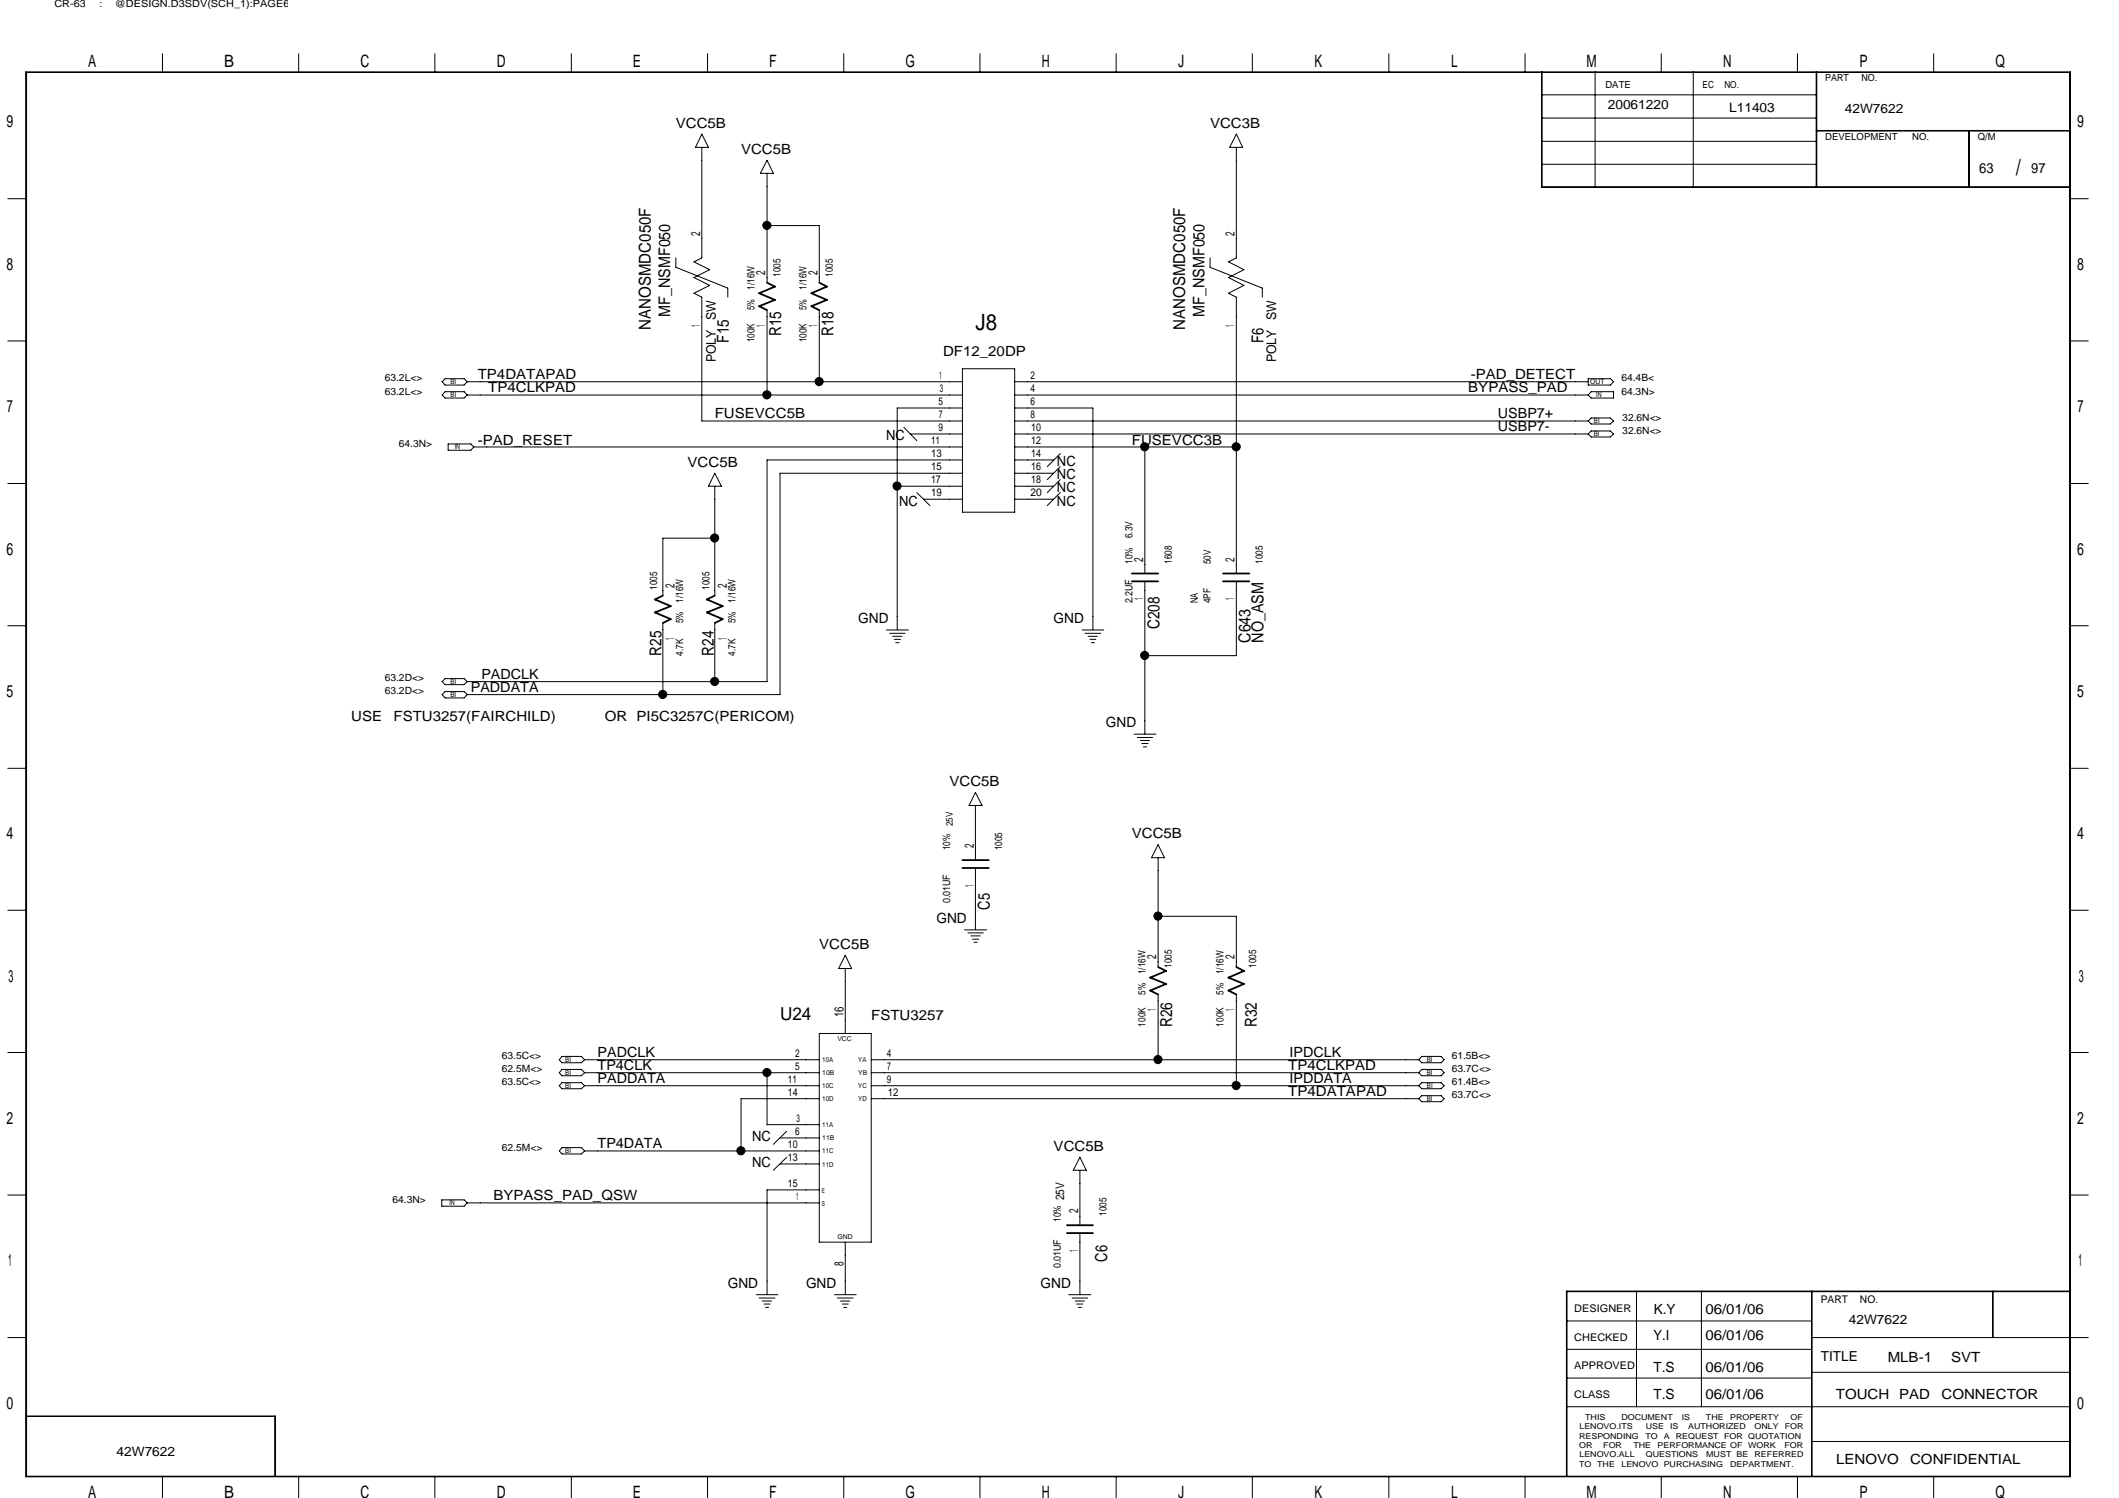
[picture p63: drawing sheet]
<svg xmlns="http://www.w3.org/2000/svg" width="297mm" height="210mm" viewBox="0 0 297 210" stroke-linecap="round" stroke-linejoin="round" font-family="sans-serif">
<defs><g id="words">
<g font-size="3.1">
<text x="282.6" y="24.6">/</text>
<text x="136.7" y="46.2">J8</text>
</g>
<text font-size="2.5" x="109.3" y="143">U24</text>
<g font-size="2.4">
<text x="12.4" y="9.4">A</text>
<text x="31.4" y="9.4">B</text>
<text x="50.5" y="9.4">C</text>
<text x="69.6" y="9.4">D</text>
<text x="88.7" y="9.4">E</text>
<text x="107.8" y="9.4">F</text>
<text x="127" y="9.4">G</text>
<text x="146" y="9.4">H</text>
<text x="165.1" y="9.4">J</text>
<text x="184.3" y="9.4">K</text>
<text x="203.4" y="9.4">L</text>
<text x="222.4" y="9.4">M</text>
<text x="241.6" y="9.4">N</text>
<text x="260.6" y="9.4">P</text>
<text x="279.7" y="9.4">Q</text>
<text x=".9" y="17.9">9</text>
<text x="291.2" y="17.9">9</text>
<text x=".9" y="37.8">8</text>
<text x="291.2" y="37.8">8</text>
<text x="1" y="57.8">7</text>
<text x="291.2" y="57.8">7</text>
<text x=".9" y="77.8">6</text>
<text x="291.2" y="77.8">6</text>
<text x=".9" y="97.7">5</text>
<text x="291.2" y="97.7">5</text>
<text x=".9" y="117.6">4</text>
<text x="291.2" y="117.6">4</text>
<text x="1.2" y="137.6">3</text>
<text x="291.4" y="137.6">3</text>
<text x=".9" y="157.5">2</text>
<text x="291.2" y="157.5">2</text>
<text x="1.1" y="177.5">1</text>
<text x="291.4" y="177.5">1</text>
<text x=".9" y="197.4">0</text>
<text x="291.2" y="197.4">0</text>
<text x="12.4" y="210">A</text>
<text x="31.4" y="210">B</text>
<text x="50.5" y="210">C</text>
<text x="69.6" y="210">D</text>
<text x="127" y="210">G</text>
<text x="146" y="210">H</text>
<text x="184.3" y="210">K</text>
<text x="203.4" y="210">L</text>
<text x="222.4" y="210">M</text>
<text x="241.6" y="210">N</text>
<text x="260.6" y="210">P</text>
<text x="279.7" y="210">Q</text>
<text x="88.7" y="210">E</text>
<text x="107.8" y="210">F</text>
<text x="165.1" y="210">J</text>
</g>
<g font-size="2.3">
<text x="91.2" y="46.2" transform="rotate(-90 91.2 46.2)">NANOSMDC050F</text>
<text x="109.5" y="47.1" transform="rotate(-90 109.5 47.1)">R15</text>
<text x="116.8" y="47.1" transform="rotate(-90 116.8 47.1)">R18</text>
<text x="166.2" y="46.2" transform="rotate(-90 166.2 46.2)">NANOSMDC050F</text>
<text x="102.2" y="48" transform="rotate(-90 102.2 48)">F15</text>
<text x="177.1" y="48" transform="rotate(-90 177.1 48)">F6</text>
<text x="162.5" y="88.2" transform="rotate(-90 162.5 88.2)">C208</text>
<text x="92.7" y="91.9" transform="rotate(-90 92.7 91.9)">R25</text>
<text x="100.1" y="91.9" transform="rotate(-90 100.1 91.9)">R24</text>
<text x="175.3" y="90.1" transform="rotate(-90 175.3 90.1)">C643</text>
<text x="177.1" y="90.1" transform="rotate(-90 177.1 90.1)">NO_ASM</text>
<text x="138.8" y="127.5" transform="rotate(-90 138.8 127.5)">C5</text>
<text x="164.3" y="144" transform="rotate(-90 164.3 144)">R26</text>
<text x="176.2" y="144" transform="rotate(-90 176.2 144)">R32</text>
<text x="155.2" y="176.9" transform="rotate(-90 155.2 176.9)">C6</text>
</g>
<g font-size="2.2">
<text x="93.9" y="44.4" transform="rotate(-90 93.9 44.4)">MF_NSMF050</text>
<text x="168.9" y="44.4" transform="rotate(-90 168.9 44.4)">MF_NSMF050</text>
</g>
<g font-size="2">
<text x="94.7" y="17.9">VCC5B</text>
<text x="169.6" y="17.9">VCC3B</text>
<text x="103.9" y="21.5">VCC5B</text>
<text x="277.4" y="24.3">63</text>
<text x="284.7" y="24.3">97</text>
<text x="67" y="53.2">TP4DATAPAD</text>
<text x="132.2" y="49.9">DF12_20DP</text>
<text x="206.2" y="53.2">-PAD_DETECT</text>
<text x="68.4" y="55">TP4CLKPAD</text>
<text x="100.2" y="58.6">FUSEVCC5B</text>
<text x="205.8" y="55">BYPASS_PAD</text>
<text x="210" y="58.6">USBP7+</text>
<text x="67" y="62.3">-PAD_RESET</text>
<text x="96.4" y="65.4">VCC5B</text>
<text x="124.2" y="61.7">NC</text>
<text x="148.2" y="65.4">NC</text>
<text x="158.7" y="62.3">FUSEVCC3B</text>
<text x="210" y="60.5">USBP7-</text>
<text x="126" y="70.9">NC</text>
<text x="148.2" y="70.9">NC</text>
<text x="148.2" y="67.2">NC</text>
<text x="148.2" y="69">NC</text>
<text x="120.3" y="87.3">GND</text>
<text x="147.7" y="87.3">GND</text>
<text x="67.5" y="95.2">PADCLK</text>
<text x="49.2" y="101">USE</text>
<text x="55.2" y="101">FSTU3257(FAIRCHILD)</text>
<text x="66" y="97">PADDATA</text>
<text x="84.8" y="101">OR PI5C3257C(PERICOM)</text>
<text x="155" y="101.9">GND</text>
<text x="133.1" y="110.2">VCC5B</text>
<text x="158.7" y="117.5">VCC5B</text>
<text x="131.3" y="129.3">GND</text>
<text x="114.8" y="133">VCC5B</text>
<text x="122.1" y="143">FSTU3257</text>
<text x="83.8" y="148.2">PADCLK</text>
<text x="83.8" y="150">TP4CLK</text>
<text x="180.6" y="150">TP4CLKPAD</text>
<text x="180.8" y="148.2">IPDCLK</text>
<text x="83.8" y="151.8">PADDATA</text>
<text x="180.6" y="153.6">TP4DATAPAD</text>
<text x="180.8" y="151.8">IPDDATA</text>
<text x="83.8" y="161">TP4DATA</text>
<text x="105.4" y="159.9">NC</text>
<text x="147.7" y="161.3">VCC5B</text>
<text x="105.4" y="163.6">NC</text>
<text x="69.2" y="168.3">BYPASS_PAD_QSW</text>
<text x="102" y="180.5">GND</text>
<text x="113" y="180.5">GND</text>
<text x="145.9" y="180.5">GND</text>
<text x="231.8" y="184.1">K.Y</text>
<text x="239.1" y="184.1">06/01/06</text>
<text x="231.8" y="187.8">Y.I</text>
<text x="239.1" y="187.8">06/01/06</text>
<text x="264.6" y="190.9">MLB-1</text>
<text x="273.5" y="190.9">SVT</text>
<text x="231.8" y="192.4">T.S</text>
<text x="231.8" y="196">T.S</text>
<text x="239.1" y="192.4">06/01/06</text>
<text x="239.1" y="196">06/01/06</text>
<text x="257.3" y="196">TOUCH</text>
<text x="266.2" y="196">PAD</text>
<text x="272.2" y="196">CONNECTOR</text>
<text x="257.4" y="205.2">LENOVO</text>
<text x="267.8" y="205.2">CONFIDENTIAL</text>
</g>
<g font-size="1.9">
<text x="100.3" y="44.9" transform="rotate(-90 100.3 44.9)">SW</text>
<text x="178.9" y="44.9" transform="rotate(-90 178.9 44.9)">SW</text>
<text x="100.3" y="50.8" transform="rotate(-90 100.3 50.8)">POLY</text>
<text x="178.9" y="50.8" transform="rotate(-90 178.9 50.8)">POLY</text>
<text x="255.2" y="190.7">TITLE</text>
</g>
<g font-size="1.8">
<text x="225.4" y="15.3">20061220</text>
<text x="242.4" y="15.7">L11403</text>
<text x="258.6" y="15.8">42W7622</text>
<text x="98.1" y="33.1" transform="rotate(-90 98.1 33.1)">2</text>
<text x="173.1" y="33.1" transform="rotate(-90 173.1 33.1)">2</text>
<text x="107.3" y="38.6" transform="rotate(-90 107.3 38.6)">2</text>
<text x="114.6" y="38.6" transform="rotate(-90 114.6 38.6)">2</text>
<text x="98.1" y="45.8" transform="rotate(-90 98.1 45.8)">1</text>
<text x="107.3" y="45.8" transform="rotate(-90 107.3 45.8)">1</text>
<text x="114.6" y="45.8" transform="rotate(-90 114.6 45.8)">1</text>
<text x="173.1" y="45.8" transform="rotate(-90 173.1 45.8)">1</text>
<text x="94.6" y="82.4" transform="rotate(-90 94.6 82.4)">2</text>
<text x="101.9" y="82.4" transform="rotate(-90 101.9 82.4)">2</text>
<text x="160.3" y="78.7" transform="rotate(-90 160.3 78.7)">2</text>
<text x="173.1" y="78.7" transform="rotate(-90 173.1 78.7)">2</text>
<text x="94.6" y="89.7" transform="rotate(-90 94.6 89.7)">1</text>
<text x="101.9" y="89.7" transform="rotate(-90 101.9 89.7)">1</text>
<text x="160.3" y="84.2" transform="rotate(-90 160.3 84.2)">1</text>
<text x="173.1" y="84.2" transform="rotate(-90 173.1 84.2)">1</text>
<text x="136.5" y="118.9" transform="rotate(-90 136.5 118.9)">2</text>
<text x="136.5" y="124.4" transform="rotate(-90 136.5 124.4)">1</text>
<text x="162.1" y="134.5" transform="rotate(-90 162.1 134.5)">2</text>
<text x="173.1" y="134.5" transform="rotate(-90 173.1 134.5)">2</text>
<text x="118.2" y="142.6" transform="rotate(-90 118.2 142.6)">16</text>
<text x="162.1" y="141.7" transform="rotate(-90 162.1 141.7)">1</text>
<text x="173.1" y="141.7" transform="rotate(-90 173.1 141.7)">1</text>
<text x="151.1" y="170.1" transform="rotate(-90 151.1 170.1)">2</text>
<text x="118.2" y="177.5" transform="rotate(-90 118.2 177.5)">8</text>
<text x="151.1" y="175.5" transform="rotate(-90 151.1 175.5)">1</text>
<text x="259.2" y="185.6">42W7622</text>
<text x="16.3" y="204">42W7622</text>
</g>
<text font-size="1.7" x="149.2" y="168.3" transform="rotate(-90 149.2 168.3)">25V</text>
<g font-size="1.5">
<text x="131.7" y="53.1">1</text>
<text x="144.4" y="53.1">2</text>
<text x="131.6" y="56.8">5</text>
<text x="131.6" y="58.6">7</text>
<text x="131.7" y="54.9">3</text>
<text x="144.4" y="56.8">6</text>
<text x="144.4" y="54.9">4</text>
<text x="144.4" y="58.6">8</text>
<text x="130.5" y="65.9">15</text>
<text x="130.5" y="64.1">13</text>
<text x="130.5" y="62.3">11</text>
<text x="131.6" y="60.4">9</text>
<text x="144.6" y="65.9">16</text>
<text x="144.6" y="64.1">14</text>
<text x="144.6" y="62.3">12</text>
<text x="144.6" y="60.4">10</text>
<text x="130.5" y="67.7">17</text>
<text x="130.5" y="69.6">19</text>
<text x="144.4" y="69.6">20</text>
<text x="144.6" y="67.7">18</text>
<text x="111.5" y="149.9">5</text>
<text x="111.5" y="148.1">2</text>
<text x="124.3" y="148.1">4</text>
<text x="124.4" y="149.9">7</text>
<text x="110.4" y="153.6">14</text>
<text x="110.4" y="151.8">11</text>
<text x="124.3" y="151.8">9</text>
<text x="124.5" y="153.6">12</text>
<text x="110.4" y="160.9">10</text>
<text x="111.5" y="159.1">6</text>
<text x="111.6" y="157.3">3</text>
<text x="110.4" y="166.4">15</text>
<text x="110.4" y="162.7">13</text>
<text x="111.6" y="168.2">1</text>
<text x="220.7" y="183.9">DESIGNER</text>
<text x="255.2" y="182.6">PART</text>
<text x="260.7" y="182.6">NO.</text>
<text x="220.7" y="191.9">APPROVED</text>
<text x="220.7" y="187.9">CHECKED</text>
<text x="220.7" y="196">CLASS</text>
</g>
<g font-size="1.4">
<text x="7.6" y=".9">CR-63</text>
<text x="14" y=".9">:</text>
<text x="16.1" y=".9">@DESIGN.D3SDV(SCH_1):PAGE6</text>
<text x="255.9" y="11.3">PART</text>
<text x="260.9" y="11.3">NO.</text>
<text x="225" y="12.4">DATE</text>
<text x="238.7" y="12.4">EC</text>
<text x="241.7" y="12.4">NO.</text>
<text x="255.9" y="19.6">DEVELOPMENT</text>
<text x="268.1" y="19.6">NO.</text>
<text x="277.2" y="19.6">Q/M</text>
<text x="105.8" y="40.6" transform="rotate(-90 105.8 40.6)">1/16W</text>
<text x="109.4" y="38.8" transform="rotate(-90 109.4 38.8)">1005</text>
<text x="113.1" y="40.6" transform="rotate(-90 113.1 40.6)">1/16W</text>
<text x="116.8" y="38.8" transform="rotate(-90 116.8 38.8)">1005</text>
<text x="105.8" y="43.5" transform="rotate(-90 105.8 43.5)">5%</text>
<text x="105.8" y="48" transform="rotate(-90 105.8 48)">100K</text>
<text x="113.1" y="43.5" transform="rotate(-90 113.1 43.5)">5%</text>
<text x="113.1" y="48" transform="rotate(-90 113.1 48)">100K</text>
<text x="53.9" y="53.5">63.2L&lt;&gt;</text>
<text x="227.3" y="53.5">64.4B&lt;</text>
<text x="53.9" y="55.3">63.2L&lt;&gt;</text>
<text x="227.3" y="55.3">64.3N&gt;</text>
<text x="227.4" y="59">32.6N&lt;&gt;</text>
<text x="55.9" y="62.6">64.3N&gt;</text>
<text x="227.4" y="60.8">32.6N&lt;&gt;</text>
<text x="158.7" y="75.4" transform="rotate(-90 158.7 75.4)">6.3V</text>
<text x="92.1" y="82.7" transform="rotate(-90 92.1 82.7)">1005</text>
<text x="99.4" y="82.7" transform="rotate(-90 99.4 82.7)">1005</text>
<text x="158.7" y="79" transform="rotate(-90 158.7 79)">10%</text>
<text x="164.2" y="79" transform="rotate(-90 164.2 79)">1608</text>
<text x="169.7" y="79.1" transform="rotate(-90 169.7 79.1)">50V</text>
<text x="177" y="79" transform="rotate(-90 177 79)">1005</text>
<text x="95.8" y="87.3" transform="rotate(-90 95.8 87.3)">5%</text>
<text x="95.8" y="84.5" transform="rotate(-90 95.8 84.5)">1/16W</text>
<text x="103.1" y="87.3" transform="rotate(-90 103.1 87.3)">5%</text>
<text x="103.1" y="84.5" transform="rotate(-90 103.1 84.5)">1/16W</text>
<text x="158.7" y="84.6" transform="rotate(-90 158.7 84.6)">2.2UF</text>
<text x="167.9" y="84.6" transform="rotate(-90 167.9 84.6)">NA</text>
<text x="169.7" y="84.6" transform="rotate(-90 169.7 84.6)">4PF</text>
<text x="53.9" y="95.5">63.2D&lt;&gt;</text>
<text x="95.8" y="91.9" transform="rotate(-90 95.8 91.9)">4.7K</text>
<text x="103.1" y="91.9" transform="rotate(-90 103.1 91.9)">4.7K</text>
<text x="53.9" y="97.3">63.2D&lt;&gt;</text>
<text x="133.2" y="119.2" transform="rotate(-90 133.2 119.2)">10%</text>
<text x="140.5" y="119.2" transform="rotate(-90 140.5 119.2)">1005</text>
<text x="133.2" y="126.6" transform="rotate(-90 133.2 126.6)">0.01UF</text>
<text x="160.6" y="136.6" transform="rotate(-90 160.6 136.6)">1/16W</text>
<text x="164.2" y="135.7" transform="rotate(-90 164.2 135.7)">1005</text>
<text x="171.5" y="136.6" transform="rotate(-90 171.5 136.6)">1/16W</text>
<text x="176.1" y="135.7" transform="rotate(-90 176.1 135.7)">1005</text>
<text x="160.6" y="143.9" transform="rotate(-90 160.6 143.9)">100K</text>
<text x="160.6" y="139.4" transform="rotate(-90 160.6 139.4)">5%</text>
<text x="171.5" y="143.9" transform="rotate(-90 171.5 143.9)">100K</text>
<text x="171.5" y="139.4" transform="rotate(-90 171.5 139.4)">5%</text>
<text x="70.4" y="148.5">63.5C&lt;&gt;</text>
<text x="203.5" y="148.5">61.5B&lt;&gt;</text>
<text x="70.4" y="152.1">63.5C&lt;&gt;</text>
<text x="70.4" y="150.3">62.5M&lt;&gt;</text>
<text x="203.5" y="152.1">61.4B&lt;&gt;</text>
<text x="203.5" y="154">63.7C&lt;&gt;</text>
<text x="203.5" y="150.3">63.7C&lt;&gt;</text>
<text x="70.4" y="161.3">62.5M&lt;&gt;</text>
<text x="55" y="168.6">64.3N&gt;</text>
<text x="148.7" y="171.3" transform="rotate(-90 148.7 171.3)">10%</text>
<text x="155.1" y="170.4" transform="rotate(-90 155.1 170.4)">1005</text>
<text x="148.7" y="177.8" transform="rotate(-90 148.7 177.8)">0.01UF</text>
</g>
<text font-size="1.3" x="133.6" y="115.8" transform="rotate(-90 133.6 115.8)">25V</text>
<g font-size="1.1">
<text x="221.4" y="203">OR</text>
<text x="221.4" y="201.7">RESPONDING</text>
<text x="221.4" y="200.4">LENOVO.ITS</text>
<text x="222.2" y="199.1">THIS</text>
<text x="224.7" y="203">FOR</text>
<text x="227.3" y="199.1">DOCUMENT</text>
<text x="229" y="203">THE</text>
<text x="230.7" y="201.7">TO</text>
<text x="230.7" y="200.4">USE</text>
<text x="232.4" y="203">PERFORMANCE OF</text>
<text x="233.2" y="201.7">A</text>
<text x="234.1" y="200.4">IS</text>
<text x="234.9" y="201.7">REQUEST FOR QUOTATION</text>
<text x="235.8" y="199.1">IS</text>
<text x="236.6" y="200.4">AUTHORIZED</text>
<text x="239.1" y="199.1">THE</text>
<text x="242.5" y="199.1">PROPERTY</text>
<text x="245.1" y="203">WORK</text>
<text x="246" y="200.4">ONLY</text>
<text x="250.1" y="203">FOR</text>
<text x="250.2" y="200.4">FOR</text>
<text x="251" y="199.1">OF</text>
<text x="221.4" y="205.6">TO</text>
<text x="221.4" y="204.3">LENOVO.ALL</text>
<text x="223.9" y="205.6">THE</text>
<text x="227.3" y="205.6">LENOVO PURCHASING</text>
<text x="230.7" y="204.3">QUESTIONS</text>
<text x="239.2" y="204.3">MUST BE</text>
<text x="242.5" y="205.6">DEPARTMENT.</text>
<text x="246" y="204.3">REFERRED</text>
</g>
<g font-size="1">
<text x="63.2" y="53.8">BI</text>
<text x="222.9" y="53.8">OUT</text>
<text x="63.2" y="55.6">BI</text>
<text x="223.4" y="59.3">BI</text>
<text x="223.8" y="55.6">IN</text>
<text x="63.8" y="62.9">IN</text>
<text x="223.4" y="61.1">BI</text>
<text x="63.2" y="95.8">BI</text>
<text x="63.2" y="97.7">BI</text>
<text x="79.2" y="148.8">BI</text>
<text x="200" y="148.8">BI</text>
<text x="79.2" y="152.5">BI</text>
<text x="79.2" y="150.7">BI</text>
<text x="200" y="154.3">BI</text>
<text x="200" y="150.7">BI</text>
<text x="200" y="152.5">BI</text>
<text x="79.2" y="161.6">BI</text>
<text x="63" y="168.9">IN</text>
</g>
<g font-size=".9">
<text x="115.3" y="148.9">10A</text>
<text x="117.4" y="146">VCC</text>
<text x="120.3" y="148.9">YA</text>
<text x="115.3" y="150.7">10B</text>
<text x="115.3" y="152.6">10C</text>
<text x="115.3" y="154.4">10D</text>
<text x="120.3" y="150.7">YB</text>
<text x="120.3" y="152.6">YC</text>
<text x="120.3" y="154.4">YD</text>
<text x="115.3" y="158">11A</text>
<text x="115.3" y="159.9">11B</text>
<text x="115.3" y="161.7">11C</text>
<text x="115.2" y="167.2">E</text>
<text x="115.3" y="163.5">11D</text>
<text x="115.2" y="169">S</text>
<text x="117.4" y="173.7">GND</text>
</g>
</g></defs>
<g fill="none" stroke="#000" stroke-width=".25">
<path d="M107.5 39.6l1.1 .6-2.2 .9 2.2 .9-2.2 .9 1.1 .6M114.8 39.6l1.1 .6-2.2 .9 2.2 .9-2.2 .9 1.1 .6M92.9 83.5l-1.1 .5 2.2 1-2.2 .9 2.2 .9-1.1 .5M100.2 83.5l-1.1 .5 2.2 1-2.2 .9 2.2 .9-1.1 .5M158.7 81.5h3.6M158.7 80.4h3.6M171.4 81.5h3.7M171.4 80.4h3.7M134.9 121.7h3.7M134.9 120.6h3.7M162.3 135.6l1.1 .5-2.2 .9 2.2 .9-2.2 1 1.1 .5M173.3 135.6l1.1 .5-2.2 .9 2.2 .9-2.2 1 1.1 .5"/>
<path d="M149.6 172.8h3.6M149.6 171.7h3.6"/>
</g>
<g fill="none" stroke="#000" stroke-width=".14">
<path d="M3.6 10.1h286.6v196.9h-286.6zM3.7 10.2h286.4v196.7h-286.4zM22.8 7.5v2.6M41.9 7.5v2.6M61 7.5v2.6M80.1 7.5v2.6M98.4 18.8l.9 1.9h-1.8zM99.2 7.5v2.6M118.3 7.5v2.6M137.4 7.5v2.6M156.5 7.5v2.6M173.3 18.8l.9 1.9h-1.8z"/>
<path d="M175.6 7.5v2.6M194.7 7.5v2.6M213.8 7.5v2.6M216.1 10.1v16.1h74.1M216.1 19.8h38.5M216.1 16.6h38.5M216.1 13.3h38.5M216.2 10.1v16.1M223.6 10.1v16.1M232.9 7.5v2.6M237.4 10.1v16.1M252 7.5v2.6"/>
<path d="M254.6 18.4h35.6M254.6 10.1v16.1M254.6 18.3h35.6M254.7 10.1v16.1M271.1 7.5v2.6M276 18.4v7.8M276.1 18.4v7.8M1.1 27.9h2.5M94.7 36.2v1.3l7.3 2.9v1.3M98.4 20.7v15.5l-1.1 .5 2.2 1.1-2.2 1.1 2.2 1.1-2.2 1.1 1.1 .6v17.3h36.5M107.5 24.3v15.3M107.5 22.5l.9 1.8h-1.8z"/>
<path d="M107.5 31.6h7.3v8M169.6 36.2v1.3l7.4 2.9v1.3M173.3 20.7v15.5l-1.1 .5 2.2 1.1-2.2 1.1 2.2 1.1-2.2 1.1 1.1 .6v38.7M216.1 26.2h74.1M216.2 23h38.4M290.2 27.9h2.5M1.1 47.8h2.5M62 53.5l.4-.4h2.7l.4 .4-.4 .5h-2.7zM62.4 54.9h2.7l.4 .5-.4 .4h-2.7l-.4-.4zM65.5 55.4h69.4M65.5 53.5h69.4M107.5 43.5v11.9"/>
<path d="M114.8 43.5v10M126.7 59.9l1.8 1.9M134.9 51.7h7.3v20.1h-7.3zM134.9 57.2h-9.1v31M142.2 59h80.4M142.2 57.2h11v31M142.2 55.4h80.4M142.2 53.5h80.4M222.6 59l.5-.4h2.6l.5 .4-.5 .4h-2.6zM222.6 53.1h3.2l.4 .4-.4 .5h-3.2zM223.1 54.9h3.1v.9h-3.1l-.5-.4zM290.2 47.8h2.5"/>
<path d="M1.1 67.8h2.5M62.8 62.2h3.2l.4 .5-.4 .4h-3.2zM66.4 62.7h68.5M100.2 66.3l.9 1.9h-1.8zM100.2 68.2v15.3M100.2 75.4h-7.3v8.1M125.8 68.2h9.1M127.6 60.8h7.3M128.5 69l1.8 1.9M129.5 70h5.4M134.9 64.5h-27.4v31h-42M134.9 66.3h-25.6v31.1h-43.8"/>
<path d="M142.2 62.7h31.1M142.2 68.2h5.5M142.2 70h5.5M142.2 66.3h5.5M142.2 64.5h5.5M142.2 60.8h80.4M148.6 63.6l-1.8 1.8M148.6 67.2l-1.8 1.8M148.6 65.4l-1.8 1.8M148.6 69l-1.8 1.9M160.5 62.7v17.7M222.6 60.8l.5-.4h2.6l.5 .4-.5 .5h-2.6z"/>
<path d="M290.2 67.8h2.5M1.1 87.7h2.5M62 95.5l.4-.4h2.7l.4 .4-.4 .5h-2.7zM62.4 96.9h2.7l.4 .5-.4 .4h-2.7l-.4-.4zM92.9 87.3v10.1M100.2 87.3v8.2M124.2 88.3h3.1M124.7 88.8h2.2M125.1 89.2h1.3M125.3 89.6h.9M125.6 90.1h.4M151.7 88.3h3"/>
<path d="M152.1 88.8h2.2M152.5 89.2h1.3M152.8 89.6h.8M153 90.1h.4M160.5 81.5v21.4M173.3 81.5v10.4h-12.8M290.2 87.7h2.5M1.1 107.7h2.5M136.7 112.9v7.7M136.7 111.1l1 1.8h-1.9zM159 102.9h3M159.4 103.4h2.2"/>
<path d="M159.8 103.8h1.4M160.1 104.2h.8M160.3 104.7h.4M162.3 118.4l.9 1.8h-1.8zM290.2 107.7h2.5M1.1 127.6h2.5M118.5 135.8v9.1M118.5 133.9l.9 1.9h-1.8zM135.2 130.3h3.1M135.7 130.8h2.1M136.1 131.2h1.3M136.3 131.7h.9"/>
<path d="M136.5 132.1h.5M136.7 121.7v8.6M162.3 120.2v15.4M162.3 139.4v9.1M162.3 128.4h11v7.2M173.3 139.4v12.8M290.2 127.6h2.5M1.1 147.5h2.5M78.8 151.8h2.7l.5 .4-.5 .4h-2.7l-.4-.4zM78.8 148.1h2.7l.5 .4-.5 .5h-2.7l-.4-.5zM78.8 149.9h2.7l.5 .5-.5 .4h-2.7l-.4-.4zM82 152.2h32.8"/>
<path d="M82 150.4h32.8M82 148.5h32.8M107.5 150.4v7.2h7.3M109.3 159.5h5.5M110.3 158.6l-1.9 1.8M114.8 144.9h7.3v29.2h-7.3zM114.8 154h-10.9v7.3M122.1 154h76.8M122.1 152.2h76.8M122.1 150.4h76.8M122.1 148.5h76.8M198.9 152.2l.4-.4h2.7l.4 .4-.4 .4h-2.7z"/>
<path d="M198.9 154l.4-.4h2.7l.4 .4-.4 .4h-2.7zM199.3 148.1h2.7l.4 .4-.4 .5h-2.7l-.4-.5zM199.3 149.9h2.7l.4 .5-.4 .4h-2.7l-.4-.4zM290.2 147.5h2.5M1.1 167.5h2.5M61.9 168.2h3.2l.4 .4-.4 .5h-3.2zM65.5 168.6h49.3M78.8 160.9h2.7l.5 .4-.5 .5h-2.7l-.4-.5zM82 161.3h32.8M109.3 163.2h5.5M110.3 162.2l-1.9 1.8M114.8 166.8h-7.3v14.6"/>
<path d="M118.5 174.1v7.3M151.4 162.2l.9 1.8h-1.9zM151.4 164v7.7M151.4 172.8v8.6M290.2 167.5h2.5M1.1 187.5h2.5M3.6 198.5h35v8.4M3.6 198.5h35M38.5 198.5v8.4M106 181.5h3M106.4 181.9h2.2M106.8 182.4h1.4"/>
<path d="M107.1 182.8h.8M107.3 183.3h.4M117 181.5h3M117.4 181.9h2.2M117.8 182.4h1.3M118.1 182.8h.8M118.3 183.3h.4M149.8 181.5h3.1M150.3 181.9h2.2M150.7 182.4h1.3M150.9 182.8h.9M151.2 183.3h.4"/>
<path d="M219.6 197.2h70.6M219.6 181.1h70.6M219.6 193.2h34.4M219.6 189.1h34.4M219.6 185.2h34.4M219.7 181v25.9M229.4 181v16.2M238.5 181v16.2M254 187.5h38.7M254 181v25.9M254 192.4h36.2M279.3 181v6.5"/>
<path d="M279.4 181v6.5M290.2 181h-70.6v25.9M22.8 206.9v3M41.9 206.9v3M61 206.9v3M80.1 206.9v3M99.2 206.9v3M118.3 206.9v3M137.4 206.9v3M156.5 206.9v3M175.6 206.9v3M194.7 206.9v3"/>
<path d="M213.8 206.9v3M232.9 206.9v3M252 206.9v3M254 202.1h36.2M271.1 206.9v3"/>
</g>
<g fill="#000" stroke="#000" stroke-width=".14">
<circle cx="107.5" cy="31.6" r=".57"/>
<circle cx="107.5" cy="55.3" r=".57"/>
<circle cx="114.8" cy="53.5" r=".57"/>
<circle cx="100.2" cy="75.4" r=".57"/>
<circle cx="125.7" cy="68.1" r=".57"/>
<circle cx="160.5" cy="62.6" r=".57"/>
<circle cx="173.3" cy="62.6" r=".57"/>
<circle cx="92.9" cy="97.3" r=".57"/>
<circle cx="100.2" cy="95.5" r=".57"/>
<circle cx="160.5" cy="91.9" r=".57"/>
<circle cx="162.3" cy="128.4" r=".57"/>
<circle cx="107.5" cy="150.3" r=".57"/>
<circle cx="162.3" cy="148.5" r=".57"/>
<circle cx="173.3" cy="152.2" r=".57"/>
<circle cx="103.9" cy="161.3" r=".57"/>
</g>
<use href="#words"/>
</svg>
